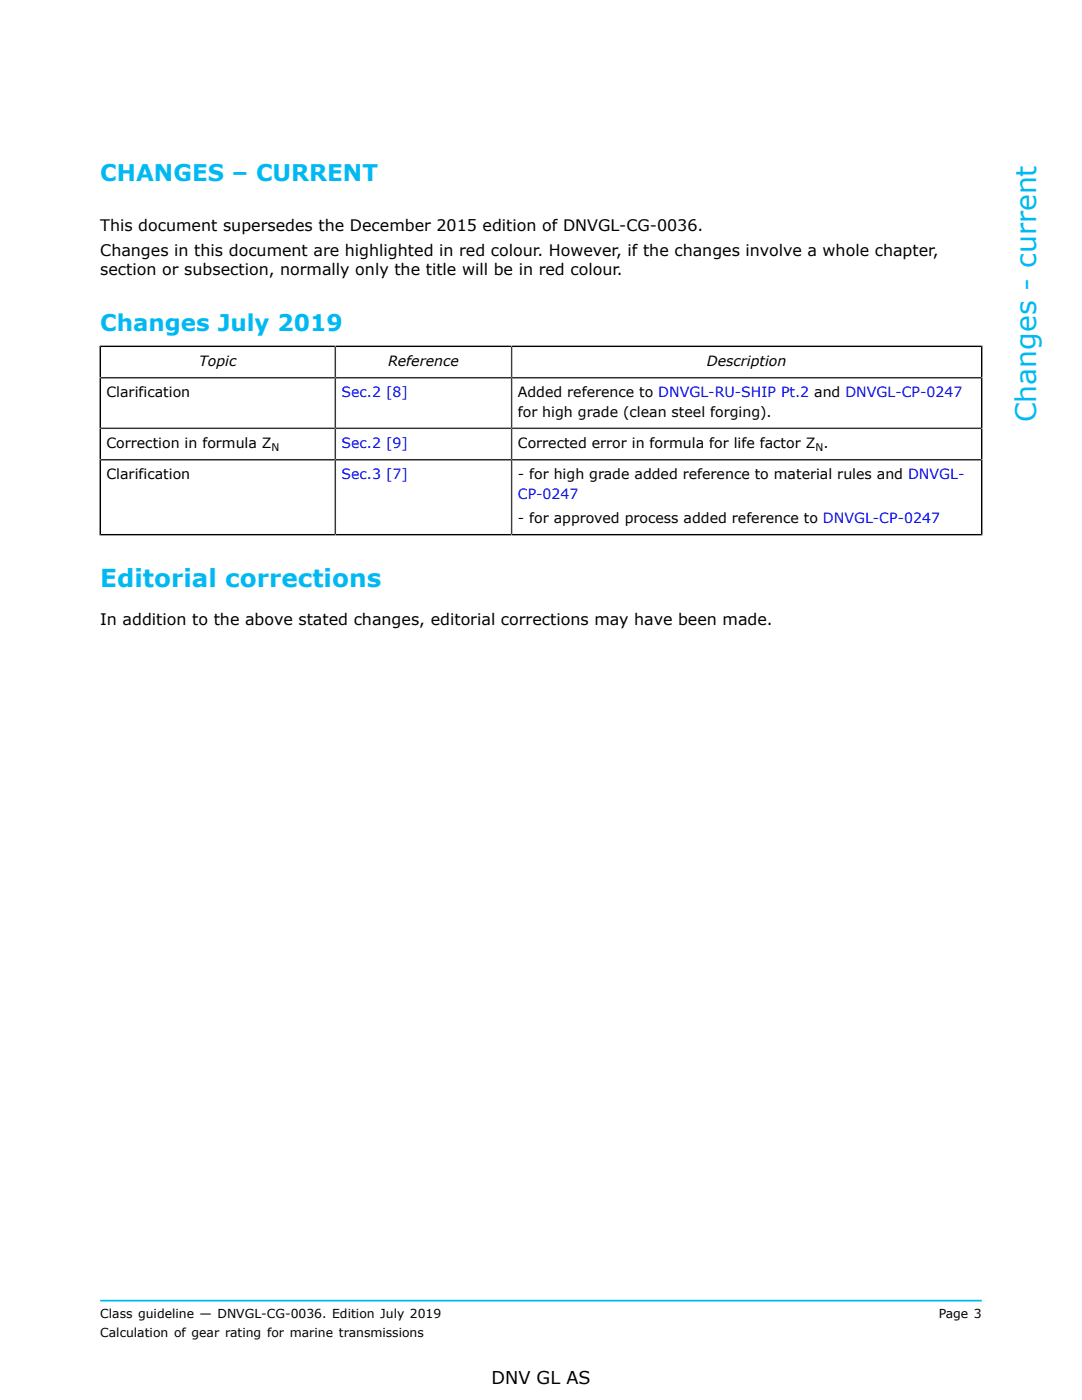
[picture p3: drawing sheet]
<svg xmlns="http://www.w3.org/2000/svg" width="216mm" height="279mm" viewBox="0 0 216 279" stroke-linecap="round" stroke-linejoin="round" font-family="sans-serif">
<defs><g id="words">
<text font-size="5.6" fill="#00b9f2" x="206.7" y="84.3" transform="rotate(-90 206.7 84.3)">Changes - current</text>
<text font-size="4.9" fill="#00b9f2" x="20" y="117.1">Editorial corrections</text>
<g font-size="4.6" fill="#00b9f2">
<text x="20" y="36">CHANGES – CURRENT</text>
<text x="20" y="66.1">Changes July 2019</text>
</g>
<text font-size="3.5" x="98.1" y="276.3">DNV GL AS</text>
<g font-size="3.2">
<text x="20" y="46.2">This document supersedes the December 2015 edition of DNVGL-CG-0036.</text>
<text x="20" y="51.1">Changes in this document are highlighted in red colour. However, if the changes involve a whole chapter,</text>
<text x="20" y="55">section or subsection, normally only the title will be in red colour.</text>
<text x="20" y="124.6">In addition to the above stated changes, editorial corrections may have been made.</text>
</g>
<g font-size="2.8">
<text x="39.7" y="73">Topic</text>
<text x="77.4" y="73">Reference</text>
<text x="141.1" y="73">Description</text>
<text x="21.2" y="79.3">Clarification</text>
<text x="103.3" y="79.3">Added reference to DNVGL-RU-SHIP Pt.2 and DNVGL-CP-0247</text>
<text x="103.3" y="83.1">for high grade (clean steel forging).</text>
<text x="21.2" y="89.4">Correction in formula Z</text>
<text x="103.3" y="89.4">Corrected error in formula for life factor Z .</text>
<text x="21.2" y="95.7">Clarification</text>
<text x="103.3" y="95.7">- for high grade added reference to material rules and DNVGL-</text>
<text x="103.3" y="104.4">- for approved process added reference to DNVGL-CP-0247</text>
</g>
<g font-size="2.8" fill="#00f">
<text x="68.1" y="79.3">Sec.2 [8]</text>
<text x="68.1" y="89.4">Sec.2 [9]</text>
<text x="68.1" y="95.7">Sec.3 [7]</text>
<text x="103.3" y="99.5">CP-0247</text>
</g>
<g font-size="2.5">
<text x="20" y="263.1">Class guideline — DNVGL-CG-0036. Edition July 2019</text>
<text x="187.3" y="263.1">Page 3</text>
<text x="20" y="266.9">Calculation of gear rating for marine transmissions</text>
</g>
<g font-size="2.1">
<text x="54.2" y="90">N</text>
<text x="162.7" y="90">N</text>
</g>
</g></defs>
<path d="M20 259.6h175.9" fill="none" stroke="#00b9f2" stroke-width=".35"/>
<path d="M19.8 69.1h176.3M20 75.4h175.9M20 68.9v38M66.9 69.1v37.6M102.1 69.1v37.6M195.9 68.9v38M20 85.5h175.9M20 91.8h175.9M19.8 106.7h176.3" fill="none" stroke="#000" stroke-width=".35"/>
<use href="#words"/>
</svg>
